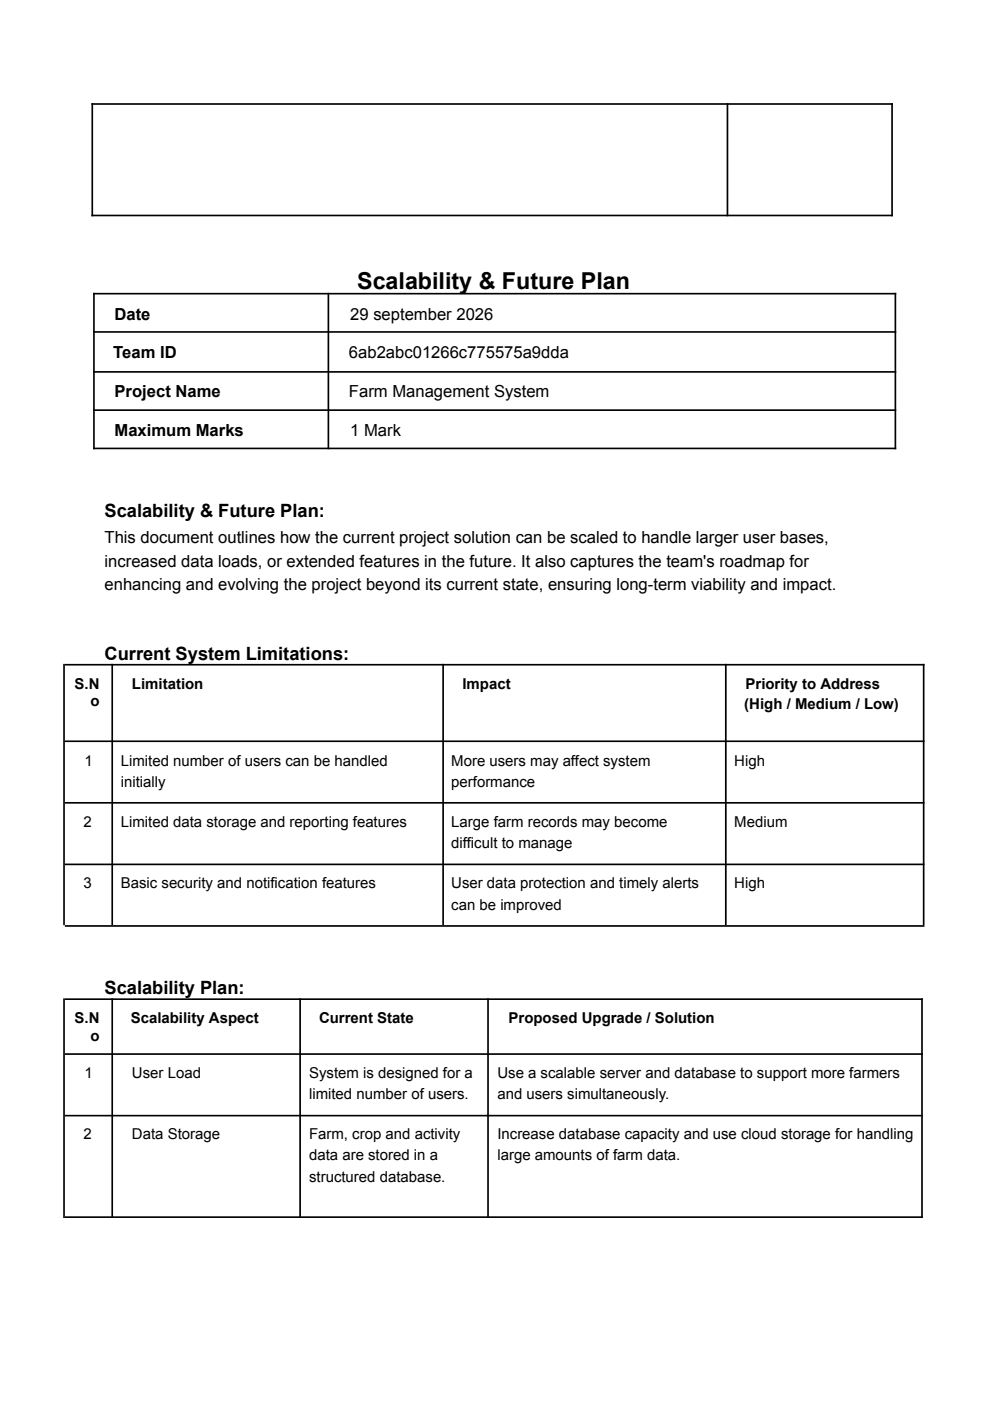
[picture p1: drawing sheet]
<svg xmlns="http://www.w3.org/2000/svg" width="210mm" height="297mm" viewBox="0 0 210 297" stroke-linecap="round" stroke-linejoin="round" font-family="sans-serif">
<defs><g id="words">
<text font-size="4.9" x="75.8" y="61.2">Scalability &amp; Future Plan</text>
<g font-size="3.9">
<text x="22.2" y="109.7">Scalability &amp; Future Plan:</text>
<text x="22.2" y="140">Current System Limitations:</text>
<text x="22.2" y="210.7">Scalability Plan:</text>
</g>
<g font-size="3.5">
<text x="24.3" y="67.8">Date</text>
<text x="74.3" y="67.8">29 september 2026</text>
<text x="24" y="76">Team ID</text>
<text x="74" y="76">6ab2abc01266c775575a9dda</text>
<text x="24.3" y="84.2">Project Name</text>
<text x="74" y="84.2">Farm Management System</text>
<text x="24.3" y="92.4">Maximum Marks</text>
<text x="74.3" y="92.4">1 Mark</text>
<text x="22.2" y="115.2">This document outlines how the current project solution can be scaled to handle larger user bases,</text>
<text x="22.2" y="120.2">increased data loads, or extended features in the future. It also captures the team's roadmap for</text>
<text x="22.2" y="125.2">enhancing and evolving the project beyond its current state, ensuring long-term viability and impact.</text>
</g>
<g font-size="3.2">
<text x="15.8" y="146">S.N</text>
<text x="19.2" y="149.7">o</text>
<text x="28" y="146">Limitation</text>
<text x="98.1" y="146">Impact</text>
<text x="158.2" y="146">Priority to Address</text>
<text x="157.9" y="150.3">(High / Medium / Low)</text>
<text x="18" y="162.4">1</text>
<text x="25.6" y="162.4">Limited number of users can be handled</text>
<text x="25.6" y="166.9">initially</text>
<text x="95.7" y="162.4">More users may affect system</text>
<text x="95.7" y="166.9">performance</text>
<text x="155.8" y="162.4">High</text>
<text x="17.7" y="175.4">2</text>
<text x="25.6" y="175.4">Limited data storage and reporting features</text>
<text x="95.7" y="175.4">Large farm records may become</text>
<text x="95.7" y="179.9">difficult to manage</text>
<text x="155.8" y="175.4">Medium</text>
<text x="17.7" y="188.4">3</text>
<text x="25.6" y="188.4">Basic security and notification features</text>
<text x="95.7" y="188.4">User data protection and timely alerts</text>
<text x="155.8" y="188.4">High</text>
<text x="95.7" y="192.8">can be improved</text>
<text x="15.8" y="216.9">S.N</text>
<text x="19.2" y="220.6">o</text>
<text x="27.7" y="216.9">Scalability Aspect</text>
<text x="67.7" y="216.9">Current State</text>
<text x="107.9" y="216.9">Proposed Upgrade / Solution</text>
<text x="18" y="228.6">1</text>
<text x="28" y="228.6">User Load</text>
<text x="65.6" y="228.6">System is designed for a</text>
<text x="65.6" y="233.1">limited number of users.</text>
<text x="105.5" y="228.6">Use a scalable server and database to support more farmers</text>
<text x="105.5" y="233.1">and users simultaneously.</text>
<text x="17.7" y="241.5">2</text>
<text x="28" y="241.5">Data Storage</text>
<text x="65.6" y="241.5">Farm, crop and activity</text>
<text x="105.5" y="241.5">Increase database capacity and use cloud storage for handling</text>
<text x="65.6" y="246">data are stored in a</text>
<text x="65.6" y="250.5">structured database.</text>
<text x="105.5" y="246">large amounts of farm data.</text>
</g>
</g></defs>
<g fill="none" stroke="#000" stroke-width=".35">
<path d="M19.4 22h170M19.6 21.9v24M154.3 21.9v24M189.3 21.9v24M19.4 45.7h170M19.8 62.3h170.3M19.8 70.4h170.3M19.8 78.8h170.3M19.9 62.1v33.2M69.7 62.1v33.2M190 62.1v33.2M19.8 87h170.3"/>
<path d="M19.8 95.1h170.3M13.6 140.8v55.3M13.8 140.9h182.3M13.8 157.2h182.3M23.8 140.8v55.3M94 140.8v55.3M154 140.8v55.3M196 140.8v55.3M13.8 170.2h182.3M13.8 183.3h182.3M13.8 196.3h182.3M13.6 211.7v46.5"/>
<path d="M13.8 211.8h182M23.8 211.7v46.5M63.7 211.7v46.5M103.5 211.7v46.5M195.6 211.7v46.5M13.8 223.5h182M13.8 236.5h182M13.8 258.1h182"/>
</g>
<use href="#words"/>
</svg>
